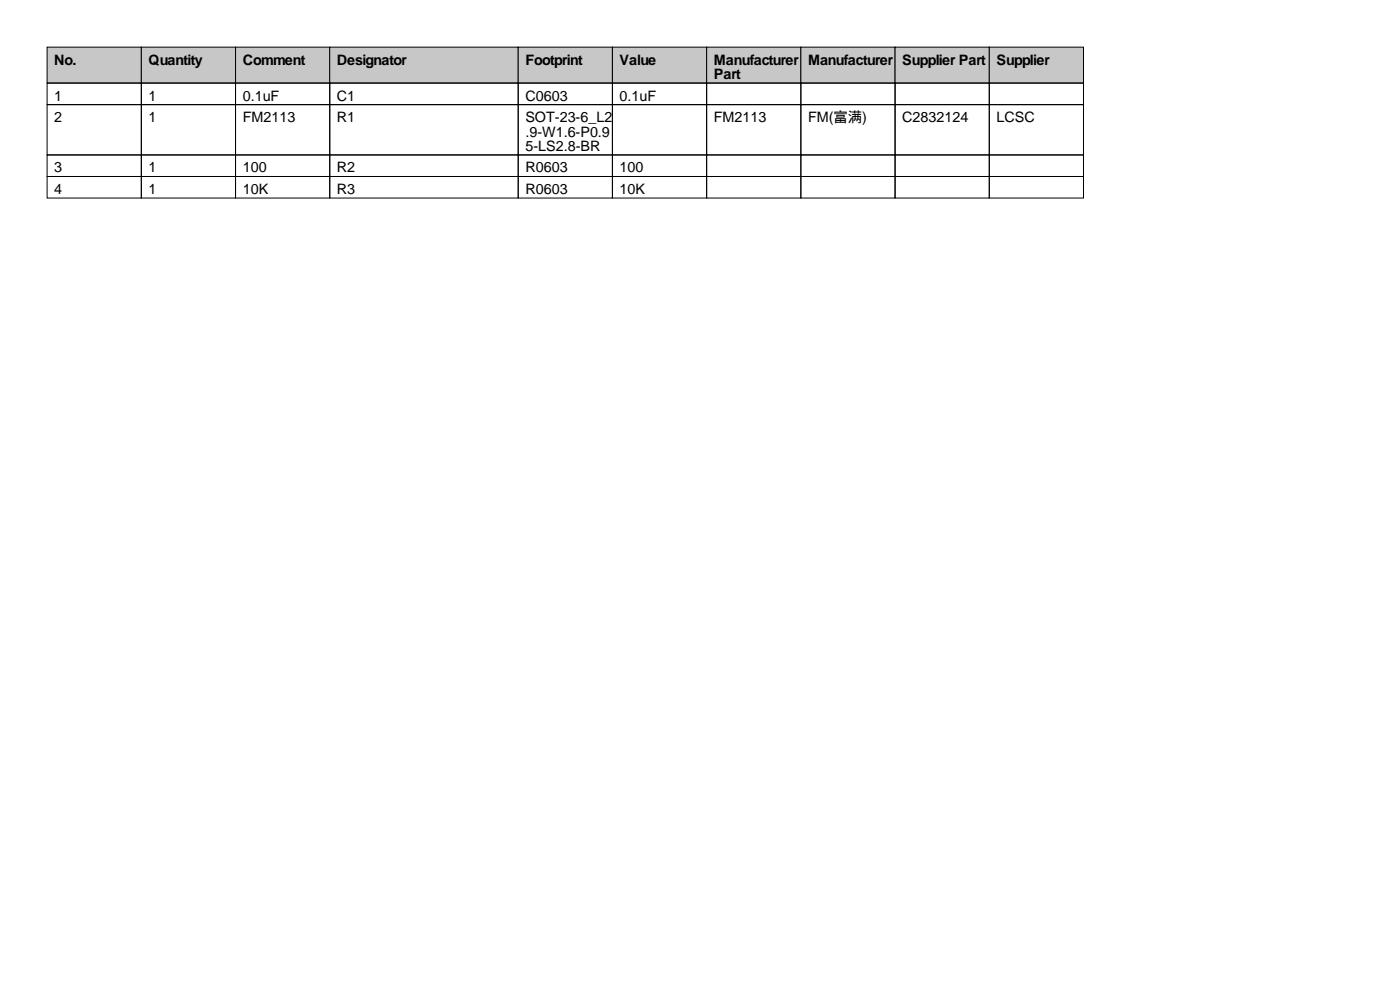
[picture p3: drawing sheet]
<svg xmlns="http://www.w3.org/2000/svg" width="297mm" height="210mm" viewBox="0 0 297 210" stroke-linecap="round" stroke-linejoin="round" font-family="sans-serif">
<defs><g id="words">
<g font-size="3">
<text x="11.5" y="13.7">No.</text>
<text x="31.5" y="13.7">Quantity</text>
<text x="51.5" y="13.7">Comment</text>
<text x="71.5" y="13.7">Designator</text>
<text x="111.5" y="13.7">Footprint</text>
<text x="131.5" y="13.7">Value</text>
<text x="151.5" y="13.7">Manufacturer</text>
<text x="151.5" y="16.8">Part</text>
<text x="171.5" y="13.7">Manufacturer</text>
<text x="191.5" y="13.7">Supplier Part</text>
<text x="211.5" y="13.7">Supplier</text>
<text x="11.5" y="21.3">1</text>
<text x="31.5" y="21.3">1</text>
<text x="51.5" y="21.3">0.1uF</text>
<text x="71.5" y="21.3">C1</text>
<text x="111.5" y="21.3">C0603</text>
<text x="131.5" y="21.3">0.1uF</text>
<text x="11.5" y="25.9">2</text>
<text x="31.5" y="25.9">1</text>
<text x="51.5" y="25.9">FM2113</text>
<text x="71.5" y="25.9">R1</text>
<text x="111.5" y="25.9">SOT-23-6_L2</text>
<text x="111.5" y="29">.9-W1.6-P0.9</text>
<text x="151.5" y="25.9">FM2113</text>
<text x="171.5" y="25.9">FM(富满)</text>
<text x="191.5" y="25.9">C2832124</text>
<text x="211.5" y="25.9">LCSC</text>
<text x="111.5" y="32">5-LS2.8-BR</text>
<text x="11.5" y="36.6">3</text>
<text x="11.5" y="41.2">4</text>
<text x="31.5" y="36.6">1</text>
<text x="31.5" y="41.2">1</text>
<text x="51.5" y="36.6">100</text>
<text x="51.5" y="41.2">10K</text>
<text x="71.5" y="36.6">R2</text>
<text x="71.5" y="41.2">R3</text>
<text x="111.5" y="36.6">R0603</text>
<text x="111.5" y="41.2">R0603</text>
<text x="131.5" y="36.6">100</text>
<text x="131.5" y="41.2">10K</text>
</g>
</g></defs>
<g fill="#c7c7c7" stroke="#000" stroke-width=".21">
<path d="M10 10h20v7.6h-20z"/>
<path d="M30 10h20v7.6h-20z"/>
<path d="M50 10h20v7.6h-20z"/>
<path d="M70 10h40v7.6h-40z"/>
<path d="M110 10h20v7.6h-20z"/>
<path d="M130 10h20v7.6h-20z"/>
<path d="M150 10h20v7.6h-20z"/>
<path d="M170 10h20v7.6h-20z"/>
<path d="M190 10h20v7.6h-20z"/>
<path d="M210 10h20v7.6h-20z"/>
</g>
<g fill="none" stroke="#000" stroke-width=".21">
<path d="M10 17.6h20v4.6h-20zM30 17.6h20v4.6h-20zM50 17.6h20v4.6h-20zM70 17.6h40v4.6h-40zM110 17.6h20v4.6h-20zM130 17.6h20v4.6h-20zM150 17.6h20v4.6h-20zM170 17.6h20v4.6h-20zM190 17.6h20v4.6h-20zM210 17.6h20v4.6h-20zM10 22.2h20v10.7h-20zM10 32.9h20v4.5h-20z"/>
<path d="M10 37.4h20v4.6h-20zM30 22.2h20v10.7h-20zM30 32.9h20v4.5h-20zM30 37.4h20v4.6h-20zM50 22.2h20v10.7h-20zM50 32.9h20v4.5h-20zM50 37.4h20v4.6h-20zM70 22.2h40v10.7h-40zM70 32.9h40v4.5h-40zM70 37.4h40v4.6h-40zM110 22.2h20v10.7h-20zM110 32.9h20v4.5h-20z"/>
<path d="M110 37.4h20v4.6h-20zM130 22.2h20v10.7h-20zM130 32.9h20v4.5h-20zM130 37.4h20v4.6h-20zM150 22.2h20v10.7h-20zM150 32.9h20v4.5h-20zM150 37.4h20v4.6h-20zM170 22.2h20v10.7h-20zM170 32.9h20v4.5h-20zM170 37.4h20v4.6h-20zM190 22.2h20v10.7h-20zM190 32.9h20v4.5h-20z"/>
<path d="M190 37.4h20v4.6h-20zM210 22.2h20v10.7h-20zM210 32.9h20v4.5h-20zM210 37.4h20v4.6h-20z"/>
</g>
<use href="#words"/>
</svg>
